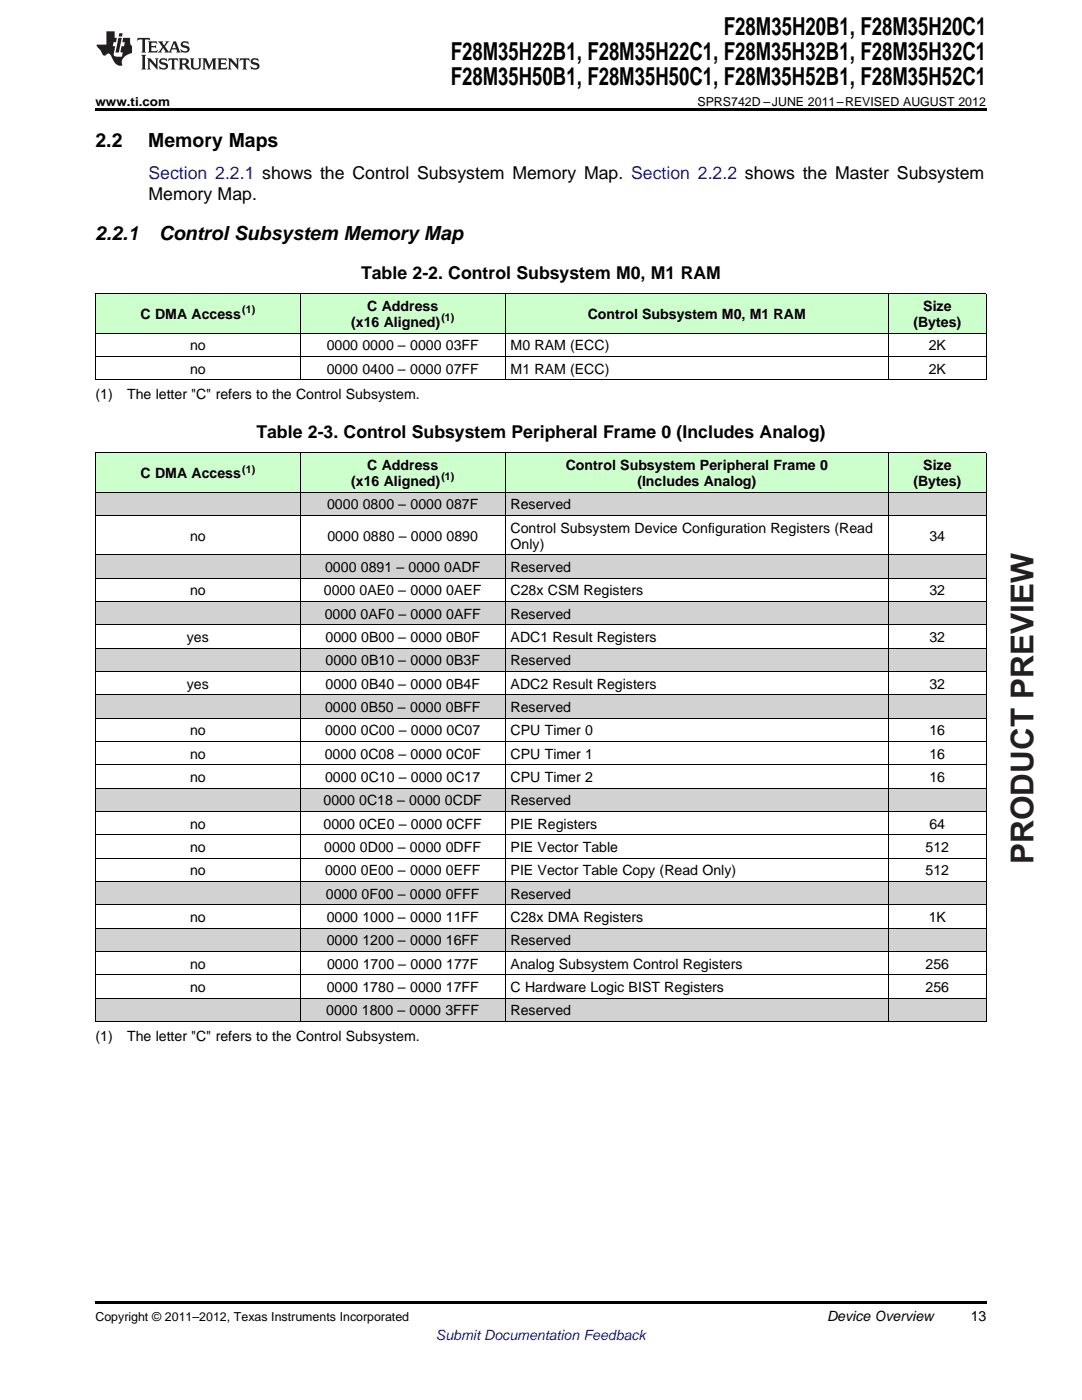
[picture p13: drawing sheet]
<svg xmlns="http://www.w3.org/2000/svg" width="216mm" height="279mm" viewBox="0 0 216 279" stroke-linecap="round" stroke-linejoin="round" font-family="sans-serif">
<defs><g id="words">
<text font-size="6.3" fill="#231f20" x="206.2" y="172.5" transform="rotate(-90 206.2 172.5)">PRODUCT PREVIEW</text>
<g font-size="4.9">
<text x="90" y="12">F28M35H22B1, F28M35H22C1, F28M35H32B1, F28M35H32C1</text>
<text x="144.5" y="7.1">F28M35H20B1, F28M35H20C1</text>
<text x="90" y="16.9">F28M35H50B1, F28M35H50C1, F28M35H52B1, F28M35H52C1</text>
</g>
<g font-size="3.9">
<text x="19" y="29.3">2.2</text>
<text x="29.6" y="29.3">Memory Maps</text>
<text x="19" y="48">2.2.1</text>
<text x="31.7" y="48">Control Subsystem Memory Map</text>
</g>
<text font-size="3.5" fill="#00f" x="29.6" y="35.6">Section 2.2.1 shows the Control Subsystem Memory Map. Section 2.2.2 shows the Master Subsystem</text>
<g font-size="3.5">
<text x="29.6" y="39.9">Memory Map.</text>
<text x="72" y="55.7">Table 2-2. Control Subsystem M0, M1 RAM</text>
<text x="51.2" y="87.5">Table 2-3. Control Subsystem Peripheral Frame 0 (Includes Analog)</text>
</g>
<g font-size="2.8">
<text x="28" y="63.7">C DMA Access</text>
<text x="70.1" y="65.3">(x16 Aligned)</text>
<text x="73.3" y="62.1">C Address</text>
<text x="117.3" y="63.7">Control Subsystem M0, M1 RAM</text>
<text x="182.2" y="65.3">(Bytes)</text>
<text x="184.2" y="62.1">Size</text>
<text x="37.9" y="69.9">no</text>
<text x="65.2" y="69.9">0000</text>
<text x="72.3" y="69.9">0000 – 0000</text>
<text x="89" y="69.9">03FF</text>
<text x="101.9" y="69.9">M0 RAM (ECC)</text>
<text x="185.3" y="69.9">2K</text>
<text x="37.9" y="74.6">no</text>
<text x="65.2" y="74.6">0000</text>
<text x="72.3" y="74.6">0400 – 0000</text>
<text x="89" y="74.6">07FF</text>
<text x="101.9" y="74.6">M1 RAM (ECC)</text>
<text x="185.3" y="74.6">2K</text>
<text x="19" y="79.7">(1)</text>
<text x="25.4" y="79.7">The letter &quot;C&quot; refers to the Control Subsystem.</text>
<text x="28" y="95.4">C DMA Access</text>
<text x="73.3" y="93.8">C Address</text>
<text x="112.9" y="93.8">Control Subsystem Peripheral Frame 0</text>
<text x="184.2" y="93.8">Size</text>
<text x="65.3" y="101.7">0000</text>
<text x="70.1" y="97">(x16 Aligned)</text>
<text x="72.4" y="101.7">0800 – 0000</text>
<text x="89" y="101.7">087F</text>
<text x="101.9" y="101.7">Reserved</text>
<text x="127.2" y="97">(Includes Analog)</text>
<text x="182.2" y="97">(Bytes)</text>
<text x="37.9" y="107.9">no</text>
<text x="65.3" y="107.9">0000</text>
<text x="72.5" y="107.9">0880 – 0000</text>
<text x="89.1" y="107.9">0890</text>
<text x="101.9" y="106.3">Control Subsystem Device Configuration Registers (Read</text>
<text x="185.5" y="107.9">34</text>
<text x="101.9" y="109.5">Only)</text>
<text x="37.9" y="118.8">no</text>
<text x="64.6" y="118.8">0000</text>
<text x="64.9" y="114.2">0000</text>
<text x="71.8" y="118.8">0AE0 – 0000</text>
<text x="72" y="114.2">0891 – 0000</text>
<text x="88.6" y="114.2">0ADF</text>
<text x="89" y="118.8">0AEF</text>
<text x="101.9" y="114.2">Reserved</text>
<text x="101.9" y="118.8">C28x CSM Registers</text>
<text x="185.5" y="118.8">32</text>
<text x="64.8" y="123.5">0000</text>
<text x="71.9" y="123.5">0AF0 – 0000</text>
<text x="89" y="123.5">0AFF</text>
<text x="101.9" y="123.5">Reserved</text>
<text x="37.3" y="128.1">yes</text>
<text x="64.9" y="128.1">0000</text>
<text x="72.1" y="128.1">0B00 – 0000</text>
<text x="89" y="128.1">0B0F</text>
<text x="101.9" y="128.1">ADC1 Result Registers</text>
<text x="185.5" y="128.1">32</text>
<text x="37.3" y="137.4">yes</text>
<text x="64.9" y="132.8">0000</text>
<text x="64.9" y="137.4">0000</text>
<text x="72.1" y="132.8">0B10 – 0000</text>
<text x="72.1" y="137.4">0B40 – 0000</text>
<text x="89" y="132.8">0B3F</text>
<text x="89" y="137.4">0B4F</text>
<text x="101.9" y="132.8">Reserved</text>
<text x="101.9" y="137.4">ADC2 Result Registers</text>
<text x="185.5" y="137.4">32</text>
<text x="64.9" y="142.1">0000</text>
<text x="72" y="142.1">0B50 – 0000</text>
<text x="89" y="142.1">0BFF</text>
<text x="101.9" y="142.1">Reserved</text>
<text x="37.9" y="146.8">no</text>
<text x="64.9" y="146.8">0000</text>
<text x="72" y="146.8">0C00 – 0000</text>
<text x="89.1" y="146.8">0C07</text>
<text x="101.9" y="146.8">CPU Timer 0</text>
<text x="185.5" y="146.8">16</text>
<text x="37.9" y="151.4">no</text>
<text x="64.8" y="151.4">0000</text>
<text x="71.9" y="151.4">0C08 – 0000</text>
<text x="89" y="151.4">0C0F</text>
<text x="101.9" y="151.4">CPU Timer 1</text>
<text x="185.5" y="151.4">16</text>
<text x="37.9" y="156.1">no</text>
<text x="64.6" y="160.7">0000</text>
<text x="64.9" y="156.1">0000</text>
<text x="71.7" y="160.7">0C18 – 0000</text>
<text x="72" y="156.1">0C10 – 0000</text>
<text x="88.8" y="160.7">0CDF</text>
<text x="89.1" y="156.1">0C17</text>
<text x="101.9" y="156.1">CPU Timer 2</text>
<text x="101.9" y="160.7">Reserved</text>
<text x="185.5" y="156.1">16</text>
<text x="37.9" y="165.4">no</text>
<text x="64.6" y="165.4">0000</text>
<text x="71.7" y="165.4">0CE0 – 0000</text>
<text x="89.1" y="165.4">0CFF</text>
<text x="101.9" y="165.4">PIE Registers</text>
<text x="185.5" y="165.4">64</text>
<text x="37.9" y="170">no</text>
<text x="64.7" y="170">0000</text>
<text x="71.8" y="170">0D00 – 0000</text>
<text x="88.9" y="170">0DFF</text>
<text x="101.9" y="170">PIE Vector Table</text>
<text x="184.7" y="170">512</text>
<text x="37.9" y="174.7">no</text>
<text x="64.9" y="174.7">0000</text>
<text x="65" y="179.4">0000</text>
<text x="72" y="174.7">0E00 – 0000</text>
<text x="72.1" y="179.4">0F00 – 0000</text>
<text x="88.9" y="179.4">0FFF</text>
<text x="89" y="174.7">0EFF</text>
<text x="101.9" y="174.7">PIE Vector Table Copy (Read Only)</text>
<text x="101.9" y="179.4">Reserved</text>
<text x="184.7" y="174.7">512</text>
<text x="37.9" y="184">no</text>
<text x="65.2" y="184">0000</text>
<text x="72.3" y="184">1000 – 0000</text>
<text x="89" y="184">11FF</text>
<text x="101.9" y="184">C28x DMA Registers</text>
<text x="185.3" y="184">1K</text>
<text x="65.2" y="188.7">0000</text>
<text x="72.3" y="188.7">1200 – 0000</text>
<text x="89" y="188.7">16FF</text>
<text x="101.9" y="188.7">Reserved</text>
<text x="37.9" y="193.3">no</text>
<text x="37.9" y="198">no</text>
<text x="65.2" y="198">0000</text>
<text x="65.3" y="193.3">0000</text>
<text x="72.3" y="198">1780 – 0000</text>
<text x="72.4" y="193.3">1700 – 0000</text>
<text x="89" y="198">17FF</text>
<text x="89" y="193.3">177F</text>
<text x="101.9" y="193.3">Analog Subsystem Control Registers</text>
<text x="101.9" y="198">C Hardware Logic BIST Registers</text>
<text x="184.7" y="193.3">256</text>
<text x="184.7" y="198">256</text>
<text x="65.1" y="202.6">0000</text>
<text x="72.2" y="202.6">1800 – 0000</text>
<text x="88.9" y="202.6">3FFF</text>
<text x="101.9" y="202.6">Reserved</text>
<text x="19" y="207.8">(1)</text>
<text x="25.4" y="207.8">The letter &quot;C&quot; refers to the Control Subsystem.</text>
<text x="165" y="263.6">Device Overview</text>
<text x="193.7" y="263.6">13</text>
</g>
<text font-size="2.8" fill="#00f" x="87" y="267.4">Submit Documentation Feedback</text>
<g font-size="2.5">
<text x="19" y="21.1">www.ti.com</text>
<text x="139.2" y="21.1">SPRS742D –JUNE 2011–REVISED AUGUST 2012</text>
<text x="19" y="263.6">Copyright © 2011–2012, Texas Instruments Incorporated</text>
</g>
<g font-size="2.1">
<text x="48.3" y="62.5">(1)</text>
<text x="88.1" y="64.1">(1)</text>
<text x="48.3" y="94.3">(1)</text>
<text x="88.1" y="95.9">(1)</text>
</g>
</g></defs>
<g fill="#d2d2d2">
<path d="M19 199.2h40.9v4.7h-40.9z"/>
<path d="M59.9 199.2h40.9v4.7h-40.9z"/>
<path d="M100.8 199.2h76.5v4.7h-76.5z"/>
<path d="M177.3 199.2h19.5v4.7h-19.5z"/>
<path d="M19 185.3h40.9v4.6h-40.9z"/>
<path d="M59.9 185.3h40.9v4.6h-40.9z"/>
<path d="M100.8 185.3h76.5v4.6h-76.5z"/>
<path d="M177.3 185.3h19.5v4.6h-19.5z"/>
<path d="M19 176h40.9v4.6h-40.9z"/>
<path d="M59.9 176h40.9v4.6h-40.9z"/>
<path d="M100.8 176h76.5v4.6h-76.5z"/>
<path d="M177.3 176h19.5v4.6h-19.5z"/>
<path d="M19 157.3h40.9v4.7h-40.9z"/>
<path d="M59.9 157.3h40.9v4.7h-40.9z"/>
<path d="M100.8 157.3h76.5v4.7h-76.5z"/>
<path d="M177.3 157.3h19.5v4.7h-19.5z"/>
<path d="M19 138.7h40.9v4.7h-40.9z"/>
<path d="M59.9 138.7h40.9v4.7h-40.9z"/>
<path d="M100.8 138.7h76.5v4.7h-76.5z"/>
<path d="M177.3 138.7h19.5v4.7h-19.5z"/>
<path d="M19 129.4h40.9v4.7h-40.9z"/>
<path d="M59.9 129.4h40.9v4.7h-40.9z"/>
<path d="M100.8 129.4h76.5v4.7h-76.5z"/>
<path d="M177.3 129.4h19.5v4.7h-19.5z"/>
<path d="M19 120.1h40.9v4.6h-40.9z"/>
<path d="M59.9 120.1h40.9v4.6h-40.9z"/>
<path d="M100.8 120.1h76.5v4.6h-76.5z"/>
<path d="M177.3 120.1h19.5v4.6h-19.5z"/>
<path d="M19 110.8h40.9v4.6h-40.9z"/>
<path d="M59.9 110.8h40.9v4.6h-40.9z"/>
<path d="M100.8 110.8h76.5v4.6h-76.5z"/>
<path d="M177.3 110.8h19.5v4.6h-19.5z"/>
<path d="M19 98.3h40.9v4.6h-40.9z"/>
<path d="M59.9 98.3h40.9v4.6h-40.9z"/>
<path d="M100.8 98.3h76.5v4.6h-76.5z"/>
<path d="M177.3 98.3h19.5v4.6h-19.5z"/>
</g>
<g fill="#cfc">
<path d="M19 90.5h40.9v7.8h-40.9z"/>
<path d="M59.9 90.5h40.9v7.8h-40.9z"/>
<path d="M100.8 90.5h76.5v7.8h-76.5z"/>
<path d="M177.3 90.5h19.5v7.8h-19.5z"/>
<path d="M19 58.7h40.9v7.8h-40.9z"/>
<path d="M59.9 58.7h40.9v7.8h-40.9z"/>
<path d="M100.8 58.7h76.5v7.8h-76.5z"/>
<path d="M177.3 58.7h19.5v7.8h-19.5z"/>
</g>
<path d="M203.9 26.4h.1M203.9 256.5h.1" fill="none" stroke="#231f20" stroke-width=".2"/>
<g fill="#231f20">
<path d="M27.5 7.6l-.1 .5 .4-.2h.6v.1v2.1l-.2 .4h1l-.3-.4v-2.1l.1-.1h.5l.5 .2-.2-.5zM29.5 8.3l.2 .3v1.5l-.2 .4h1.8l.2-.6a1.04 1.04 0 0 1-1.3 .2v-.7h.6l.3 .2v-.6l-.3 .2h-.6v-.6l.8-.1 .4 .3-.2-.5zM31.5 8.3l.9 1.1-.9 1.1h.8l-.2-.2 .5-.7 .4 .7-.2 .2h1.5l-.1-.2 .1-.4h.9l.1 .4-.2 .2h1l-.3-.3-.7-1.9h-.5l-.9 2-.8-1 .9-1h-.8l.1 .3-.3 .5-.4-.6 .2-.2zM34.7 8.6l.4 1h-.7zM36.3 8.4a.63 .63 0 0 0-.2 .7 .63 .63 0 0 0 .6 .4l.6 .2 .1 .2a.75 .75 0 0 1-.7 .4 .75 .75 0 0 1-.6-.5l.1 .7 .1-.1a1.11 1.11 0 0 0 1.5-.6 1.13 1.13 0 0 0-1.2-.8l-.1-.4a1.04 1.04 0 0 1 1.2 .2l-.2-.5-.1 .1-.5-.2zM28.2 10.9l.2 .4v2.2l-.2 .4h1l-.3-.4v-2.2l.3-.4zM29.3 11.6l.3 .4v1.5l-.3 .4h.8l-.2-.4v-1.3l1.5 1.7v-1.9l.2-.4h-.7l.2 .4v.9l-1.1-1.3zM32 11.8a.62 .62 0 0 0-.2 .7 .62 .62 0 0 0 .6 .4l.6 .1 .1 .3a.76 .76 0 0 1-.7 .3 .76 .76 0 0 1-.6-.4l.1 .7 .1-.1a1.11 1.11 0 0 0 1.5-.6 1.13 1.13 0 0 0-1.2-.8l-.1-.4a1.04 1.04 0 0 1 1.2 .2l-.2-.6-.1 .1-.5-.1zM33.7 11.6l-.2 .6a.61 .61 0 0 1 .8-.3v1.6l-.2 .4h.9l-.2-.4v-1.6a.63 .63 0 0 1 .8 .3l-.2-.6zM35.6 11.6l.3 .4v1.5l-.3 .4h1l-.2-.2v-.8l.5 .2a.76 .76 0 0 0 1.2 .7l-1-1a.58 .58 0 0 0 .6-.5 .58 .58 0 0 0-.5-.6zM36.4 11.9h.1a.45 .45 0 0 1 .5 .1 .45 .45 0 0 1 .1 .5l-.7 .2zM37.9 11.6l.2 .2a2.17 2.17 0 0 0 .3 1.9 .99 .99 0 0 0 1.6-.6v-1.1l.2-.4h-.7l.2 .2a1.92 1.92 0 0 1-.2 1.8 .6 .6 0 0 1-.9-.5v-1.1l.2-.4zM40.4 11.6l.2 .4v1.5l-.2 .4h.7l-.2-.4v-1.4l.8 1.8 .8-1.8v1.4l-.2 .4h.9l-.2-.4v-1.5l.2-.4h-.8l-.6 1.5-.6-1.5zM43.4 11.6l.2 .4v1.5l-.2 .4h1.8l.2-.6a1.04 1.04 0 0 1-1.3 .1v-.6h.5l.4 .2v-.6l-.4 .2h-.5v-.7h.8l.3 .3-.1-.6zM45.5 11.6l.2 .4v1.5l-.2 .4h.7l-.2-.4v-1.3l1.5 1.7v-1.9l.2-.4h-.7l.2 .4v.9l-1.1-1.3zM47.9 11.6l-.1 .6a.61 .61 0 0 1 .8-.3v1.6l-.3 .4h1l-.3-.4 .1-1.6a.63 .63 0 0 1 .7 .3l-.1-.6zM50.2 11.8a.62 .62 0 0 0-.2 .7 .62 .62 0 0 0 .6 .4l.6 .1 .2 .3a.76 .76 0 0 1-.8 .3 .76 .76 0 0 1-.6-.4l.1 .7 .2-.1a1.11 1.11 0 0 0 1.5-.6 1.13 1.13 0 0 0-1.3-.8l-.1-.4a1.04 1.04 0 0 1 1.2 .2l-.1-.6-.2 .1-.5-.1z"/>
<path d="M21.2 6.3v2.6h-1.9l.1 .4 .7 .9a.91 .91 0 0 0 1 .8 .56 .56 0 0 1 .5-.3 .56 .56 0 0 1 .5 .3l.4 .8a1.53 1.53 0 0 0 1.9 1.2 1.54 1.54 0 0 1 1-2.1l.9-.3v-1.4a1.52 1.52 0 0 1-.3-1.6h-1.4l-.2 .8h.5l-.2 .8h-.4l-.2 1v.2l.4 .1-.2 .8a1.93 1.93 0 0 1-1.6-.3l.3-1.8h-.5l.2-.8h.4l.2-.8h-.4v-1.3zM23.6 7.6l-.6 2.9h.7l.6-2.9zM23.8 6.6l-.1 .7h.6l.2-.7z"/>
</g>
<path d="M19 21.6h177.8v.6h-177.8zM19 259.7h177.8v.5h-177.8z" fill="#000"/>
<g fill="none" stroke="#000" stroke-width=".2">
<path d="M19 58.6h177.8M19.1 58.7v17.1M59.9 58.7v17.1M100.8 58.7v17.1M177.2 58.7v17.1M196.8 58.7v17.1M19 75.8h177.8M19 71.1h177.8M19 66.5h177.8M19 98.2h177.8M19 90.4h177.8M19.1 90.5v113.4"/>
<path d="M59.9 90.5v113.4M100.8 90.5v113.4M177.2 90.5v113.4M196.8 90.5v113.4M19 115.4h177.8M19 110.7h177.8M19 102.9h177.8M19 138.7h177.8M19 134h177.8M19 129.3h177.8M19 124.7h177.8M19 120h177.8"/>
<path d="M19 157.3h177.8M19 152.6h177.8M19 148h177.8M19 143.3h177.8M19 175.9h177.8M19 171.3h177.8M19 166.6h177.8M19 161.9h177.8M19 199.2h177.8M19 194.5h177.8M19 189.9h177.8M19 185.2h177.8"/>
<path d="M19 180.6h177.8M19 203.9h177.8"/>
</g>
<use href="#words"/>
</svg>
